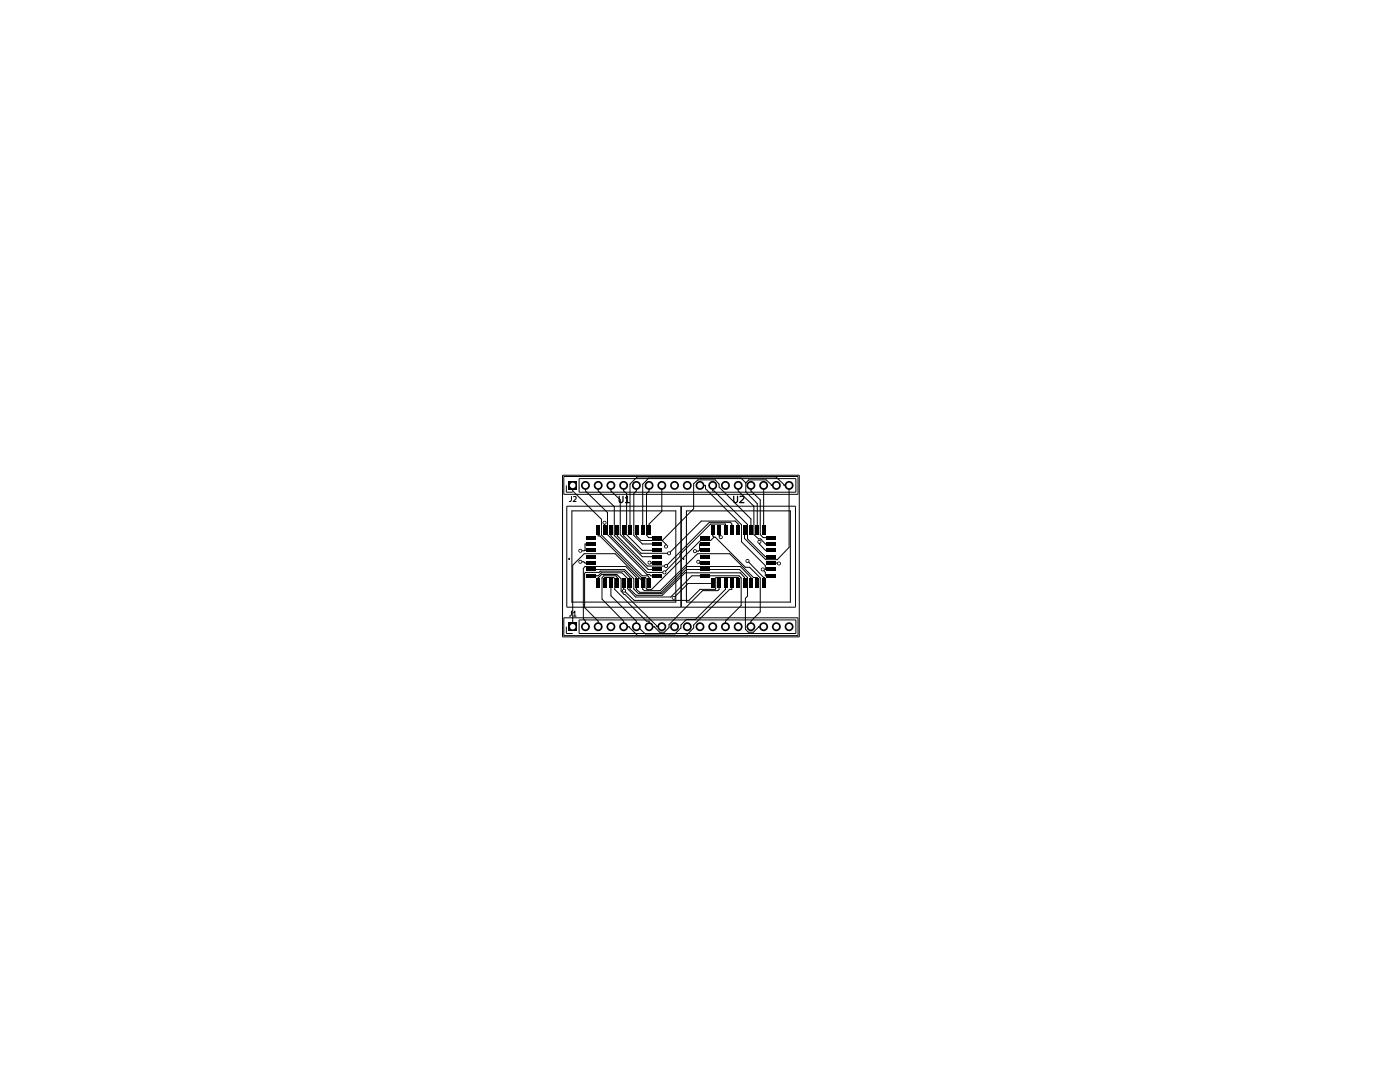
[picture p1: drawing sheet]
<svg xmlns="http://www.w3.org/2000/svg" width="279mm" height="216mm" viewBox="0 0 279 216" stroke-linecap="round" stroke-linejoin="round" font-family="sans-serif">
<g fill="none" stroke="#000" stroke-width=".2">
<path d="M112.3 94.8h47.2v32.3h-47.2zM112.5 95.1h46.8v3.5h-46.8zM113 96.9v1.3h1.3M114 99.1v.7l-.1 .3h-.3M114.3 96.9v1.1l5.8 5.6v3.2l8.1 8.1h1.1l.2 .3v1.2M114.5 99.1h.5v.4l-.6 .6h.6M115.6 95.5h43.2v2.7h-43.2zM116.8 96.9v1.1l4.4 4.3v4.4l7.9 7.9h.5l.3 .3h1.2M119.4 96.9v1.1l3.2 3.1v5.7l6.8 6.8h1.7M121.9 96.9v1.1l1.9 1.7v7l4.4 4.4h2.9M124.5 96.9v1.1l.6 .5v8.2l3.1 3.1h2.9M127 96.9v1.1l-.5 .5v8.3l1.7 1.7h2.9"/>
<path d="M129.5 96.9v1.1l-.5 .5v8.3l.5 .5h1.6M132.1 96.9v5.1l-2.6 2.6v1.1M139.7 96.9h1.1v.6l7.2 7.2v3.4l4.7 4.8v.7h1.2M142.2 96.9v1.1h.3l6.7 6.6v2.9l3.5 3.6h1.2M147.3 96.9v1.1l3.2 3v5.7l.9 .8h.4l.9 1h1.2M148.8 96.4l-.9-1h-18.4l-1.2 1.2v9.1M148.8 96.4v1.7l2.3 2.4v5.2M148.8 96.4l.6-.6h3.5l1 .9v.2h1M149.9 96.9v1.1l1.8 1.7v7l.6 .6h1.6M152.4 96.9v8.8M113.1 101h22.8v20.2h-22.8zM113.5 111.5h.1z"/>
<path d="M113.5 111.4h.1M113.5 111.6h.1M114.1 101.9h20.8v18.2h-20.8zM115.6 111.9h.4v.4h-.4zM115.6 109.7h.4v.4h-.4zM115.8 112.1h.7l.3 .3h1.1M116.8 109.8h1.1M116.8 109.8l-1 .1M117.9 114.9h1.5l.6-.6h4.1l1.1 1.1v2l1.6 1.7h7.1l4.2-4.2h9.4l.4 .4v5.5l-3.1 3.2v1.1M117.9 113.6h6.7l1.9 1.9v2l.9 .9h4.7l4.9-4.8h10.6l1.6 1.6v3.8l-.4 .4v6.2l.6 .6h1l1-1.1h1M117.9 108.5h-1.1v1.3M119.4 116.4v-1.2l.7-.6h3l.9 .9v2.4l7.1 7v.2h1"/>
<path d="M119.4 105.7v1.2h.3l8.3 8.3h.8l.1 .2v1.9l.2 .3h.9l9.8-9.7h2l.7-.7M120.4 104.1h.5v.4h-.5zM120.6 116.4v-1.2h1.8l.3 .2v2.2l6.3 6.4h.5v1.1h1.1l1.1 1.1h.9l.9-1v-.6l6.7-6.7h3.1l.2-.3v-1.2M120.6 104.3v1.4M121.9 105.7v1.2l7.3 7.3h3.4l3.1-3.2v-.3l6.1-6.1h3v1.1M121.9 116.4v2.5l5.1 5.1v1.1M123.2 116.4v-1.2l-.3-.3h-2.4l-.4 .4v4.2l4.4 4.5v1.1h1.1l1.7 1.7M123.2 105.7v1.2l6 6h3.7l8.7-8.7h4.2l.2 .4v1.1M124.3 117.6h.4v.5h-.4zM124.5 116.4v1.5l2.1 1.9h10.9l2.2-2.2h3l.1-2.3 .2-.1h4.3v1.2M124.5 105.7v1.2l3.4 3.5h5.6l6.5-6.4h6.7l.6 .6v1.1M125.7 105.7v-9.1l1.5-1.4h27.7l1.6 1.5v.2h1v12.3l-2.4 2.5h-2.3l-4.2-4.3v-1.7"/>
<path d="M127 105.7v1.2l.9 1h4.3M129.4 112h.4v.5h-.4zM129.6 112.3l1.5 .1M132.2 107.9l.7 .7v.5M132.4 114h.4v.4h-.4zM132.7 112.7h.4v.5h-.4zM132.7 108.8h.4v.5h-.4zM133.3 110.2h.4v.4h-.4zM134.2 119.1h.5v.4h-.5zM136 101h22.7v20.2h-22.7zM136.4 111.5h.1zM136.4 111.6h.1"/>
<path d="M136.4 111.5h.1M137 101.9h20.7v18.2h-20.7zM138.5 109.8h.4v.4h-.4zM139.2 111.9h.4v.4h-.4zM139.4 112.1l.2 .3h1.1M139.6 109.8h1.1M139.6 109.8l-.2 .2h-.7M140.7 108.5h-1.1v1.3M142.2 116.4h-4.9l-2.8 2.9M142.2 105.7v1.2l.3 .3M142.5 107.2h.2l6.1 6h.8l2.1 2.1v6.8l-1.8 1.9v1.1M143.5 105.7v1.2l.3 .3"/>
<path d="M143.6 107h.5v.4h-.5zM144.8 116.4v1.2l-6 6h-1.8l-1.1 1.1v.6l-1.2 1.2h-5.9l-1.8-1.7M146 116.4v1.2h-.4l-7.2 7.1v.6l-1.5 1.5M148.6 116.4v-1.2l-.9-.9h-11l-4.5 4.5h-5.2l-1.3-1.2v-2.4l-1.2-1.2h-4.7l-.3 .2h-2.7l-.1 .2v6.8l2.7 2.8v1.1M149 111.7h.4v.5h-.4zM149.2 111.9l3.2 3.3M149.9 116.4v-1.2l-2.2-2.2h-10.6l-5.2 5.2h-4.2l-.7-.6v-2.4l-2.1-2.2h-8.1l-.4 .5v9.9l.4 .6v1.1M149.9 105.7v-2.2l-6.4-6.3v-.6l-.8-.8h-3.4l-.9 .7v5l-6.2 6.4M151.1 116.4v-1.2h-.7l-4.8-4.7h-6.4l-7.5 7.4h-3.1l-.3-.3v-1.6l-5.5-5.5h-6.2l-2.3 2.3v12.3M151.3 107.9h.5v.4h-.5zM151.6 108.1v.4l1.1 1.3h1.2M152 113.4h.4v.4h-.4z"/>
<path d="M152.2 113.6l.5 .6v.7h1.2M152.4 115.2h.1M152.4 115.2v1.2M153.9 112.4h1.5M155.2 112.2h.5v.5h-.5zM112.5 123.3h46.8v3.5h-46.8zM113 125.1v1.3h1.3M114 121.9v.8l-.1 .2h-.3M114.5 122.3l.2-.4v1M114.5 122.9h.5M115.6 123.7h43.2v2.7h-43.2z"/>
</g>
<path d="M123.6 99v1l.2 .3h.3l.2-.3v-1M124.8 99.4l.4-.4v1.3M146.4 99v1l.3 .3h.2l.3-.3v-1M147.7 99.1l.6-.1 .2 .4-.9 .9h.9M124.8 100.3h.8" fill="none" stroke="#000" stroke-width=".25"/>
<g fill="#000">
<path d="M113.5 96h1.6v1.7h-1.6zM116.9 110.7h2v.7h-2zM116.9 112h2v.7h-2zM116.9 113.3h2v.7h-2zM116.9 114.6h2v.6h-2zM116.9 106.9h2v.7h-2zM116.9 108.2h2v.7h-2zM116.9 109.5h2v.7h-2zM119 115.4h.8v1.9h-.8zM119 104.8h.8v1.9h-.8zM120.3 115.4h.8v1.9h-.8zM120.3 104.8h.8v1.9h-.8z"/>
<path d="M121.6 115.4h.7v1.9h-.7zM121.6 104.8h.7v1.9h-.7zM122.9 115.4h.7v1.9h-.7zM122.9 104.8h.7v1.9h-.7zM124.1 115.4h.8v1.9h-.8zM124.1 104.8h.8v1.9h-.8zM125.4 115.4h.8v1.9h-.8zM125.4 104.8h.8v1.9h-.8zM126.7 115.4h.7v1.9h-.7zM126.7 104.8h.7v1.9h-.7zM127.9 115.4h.8v1.9h-.8zM127.9 104.8h.8v1.9h-.8z"/>
<path d="M129.2 104.8h.8v1.9h-.8zM129.2 115.4h.8v1.9h-.8zM130.1 114.6h2v.6h-2zM130.1 113.3h2v.7h-2zM130.1 112h2v.7h-2zM130.1 110.7h2v.7h-2zM130.1 109.5h2v.7h-2zM130.1 108.2h2v.7h-2zM130.1 106.9h2v.7h-2zM139.8 110.7h1.9v.7h-1.9zM139.8 112h1.9v.7h-1.9zM139.8 113.3h1.9v.7h-1.9z"/>
<path d="M139.8 114.6h1.9v.6h-1.9zM139.8 106.9h1.9v.7h-1.9zM139.8 108.2h1.9v.7h-1.9zM139.8 109.5h1.9v.7h-1.9zM141.9 115.5h.8v1.8h-.8zM141.9 104.8h.8v1.9h-.8zM143.2 115.5h.7v1.8h-.7zM143.2 104.8h.7v1.9h-.7zM144.4 115.5h.8v1.8h-.8zM144.4 104.8h.8v1.9h-.8zM145.7 115.5h.8v1.8h-.8zM145.7 104.8h.8v1.9h-.8z"/>
<path d="M147 115.5h.7v1.8h-.7zM147 104.8h.7v1.9h-.7zM148.3 115.5h.7v1.8h-.7zM148.3 104.8h.7v1.9h-.7zM149.5 115.5h.8v1.8h-.8zM149.5 104.8h.8v1.9h-.8zM150.8 115.5h.8v1.8h-.8zM150.8 104.8h.8v1.9h-.8zM152.1 115.5h.7v1.8h-.7zM152.1 104.8h.7v1.9h-.7zM153 114.6h1.9v.6h-1.9zM153 113.3h1.9v.7h-1.9z"/>
<path d="M153 112h1.9v.7h-1.9zM153 110.7h1.9v.7h-1.9zM153 109.5h1.9v.7h-1.9zM153 108.2h1.9v.7h-1.9zM153 106.9h1.9v.7h-1.9zM113.5 124.2h1.6v1.7h-1.6z"/>
<circle cx="116.8" cy="96.9" r=".89"/>
<circle cx="119.4" cy="96.9" r=".89"/>
<circle cx="121.9" cy="96.9" r=".89"/>
<circle cx="124.5" cy="96.9" r=".89"/>
<circle cx="127" cy="96.9" r=".89"/>
<circle cx="129.5" cy="96.9" r=".89"/>
<circle cx="132.1" cy="96.9" r=".89"/>
<circle cx="134.6" cy="96.9" r=".89"/>
<circle cx="137.2" cy="96.9" r=".89"/>
<circle cx="139.7" cy="96.9" r=".89"/>
<circle cx="142.2" cy="96.9" r=".89"/>
<circle cx="144.8" cy="96.9" r=".89"/>
<circle cx="147.3" cy="96.9" r=".89"/>
<circle cx="149.9" cy="96.9" r=".89"/>
<circle cx="152.4" cy="96.9" r=".89"/>
<circle cx="154.9" cy="96.9" r=".89"/>
<circle cx="157.5" cy="96.9" r=".89"/>
<circle cx="116.8" cy="125.1" r=".89"/>
<circle cx="119.4" cy="125.1" r=".89"/>
<circle cx="121.9" cy="125.1" r=".89"/>
<circle cx="124.5" cy="125.1" r=".89"/>
<circle cx="127" cy="125.1" r=".89"/>
<circle cx="129.5" cy="125.1" r=".89"/>
<circle cx="132.1" cy="125.1" r=".89"/>
<circle cx="134.6" cy="125.1" r=".89"/>
<circle cx="137.2" cy="125.1" r=".89"/>
<circle cx="139.7" cy="125.1" r=".89"/>
<circle cx="142.2" cy="125.1" r=".89"/>
<circle cx="144.8" cy="125.1" r=".89"/>
<circle cx="147.3" cy="125.1" r=".89"/>
<circle cx="149.9" cy="125.1" r=".89"/>
<circle cx="152.4" cy="125.1" r=".89"/>
<circle cx="154.9" cy="125.1" r=".89"/>
<circle cx="157.5" cy="125.1" r=".89"/>
</g>
<g fill="#fff">
<path d="M155.3 112.2h.2l.2 .2-.2 .2h-.2l-.1-.2z"/>
<path d="M139.3 111.9h.2l.1 .2-.1 .2h-.2l-.2-.2z"/>
<path d="M138.6 109.8h.2l.1 .2-.1 .2h-.2l-.1-.2z"/>
<path d="M134.3 119.1h.3l.1 .2-.1 .2h-.3l-.1-.2z"/>
<path d="M143.7 107h.3l.1 .2-.1 .2h-.3l-.1-.2z"/>
<path d="M149.1 111.7h.2l.1 .2-.1 .2h-.2l-.1-.2z"/>
<path d="M152.1 113.4h.2l.1 .2-.1 .2h-.2l-.1-.2z"/>
<path d="M151.5 107.9h.2l.1 .2-.1 .2h-.2l-.2-.2z"/>
<path d="M115.7 111.9h.2l.1 .2-.1 .2h-.2l-.1-.2z"/>
<path d="M115.7 109.7h.2l.1 .2-.1 .2h-.2l-.1-.2z"/>
<path d="M124.4 117.7h.2l.2 .2-.2 .1h-.2l-.1-.1z"/>
<path d="M120.5 104.1h.3l.1 .2-.1 .2h-.3l-.1-.2z"/>
<path d="M129.5 112.1h.2l.1 .2-.1 .2h-.2l-.1-.2z"/>
<path d="M132.5 114h.2l.1 .2-.1 .2h-.2l-.1-.2z"/>
<path d="M132.8 112.8h.2l.1 .1-.1 .2h-.2l-.1-.2z"/>
<path d="M132.8 108.9h.2l.1 .2-.1 .1h-.2l-.1-.1z"/>
<path d="M133.4 110.2h.2l.1 .2-.1 .2h-.2l-.1-.2z"/>
<circle cx="114.3" cy="125.1" r=".55"/>
<circle cx="116.8" cy="125.1" r=".55"/>
<circle cx="119.4" cy="125.1" r=".55"/>
<circle cx="121.9" cy="125.1" r=".55"/>
<circle cx="124.5" cy="125.1" r=".55"/>
<circle cx="127" cy="125.1" r=".55"/>
<circle cx="129.5" cy="125.1" r=".55"/>
<circle cx="132.1" cy="125.1" r=".55"/>
<circle cx="134.6" cy="125.1" r=".55"/>
<circle cx="137.2" cy="125.1" r=".55"/>
<circle cx="139.7" cy="125.1" r=".55"/>
<circle cx="142.2" cy="125.1" r=".55"/>
<circle cx="144.8" cy="125.1" r=".55"/>
<circle cx="147.3" cy="125.1" r=".55"/>
<circle cx="149.9" cy="125.1" r=".55"/>
<circle cx="152.4" cy="125.1" r=".55"/>
<circle cx="154.9" cy="125.1" r=".55"/>
<circle cx="157.5" cy="125.1" r=".55"/>
<circle cx="114.3" cy="96.9" r=".55"/>
<circle cx="116.8" cy="96.9" r=".55"/>
<circle cx="119.4" cy="96.9" r=".55"/>
<circle cx="121.9" cy="96.9" r=".55"/>
<circle cx="124.5" cy="96.9" r=".55"/>
<circle cx="127" cy="96.9" r=".55"/>
<circle cx="129.5" cy="96.9" r=".55"/>
<circle cx="132.1" cy="96.9" r=".55"/>
<circle cx="134.6" cy="96.9" r=".55"/>
<circle cx="137.2" cy="96.9" r=".55"/>
<circle cx="139.7" cy="96.9" r=".55"/>
<circle cx="142.2" cy="96.9" r=".55"/>
<circle cx="144.8" cy="96.9" r=".55"/>
<circle cx="147.3" cy="96.9" r=".55"/>
<circle cx="149.9" cy="96.9" r=".55"/>
<circle cx="152.4" cy="96.9" r=".55"/>
<circle cx="154.9" cy="96.9" r=".55"/>
<circle cx="157.5" cy="96.9" r=".55"/>
</g>
</svg>
